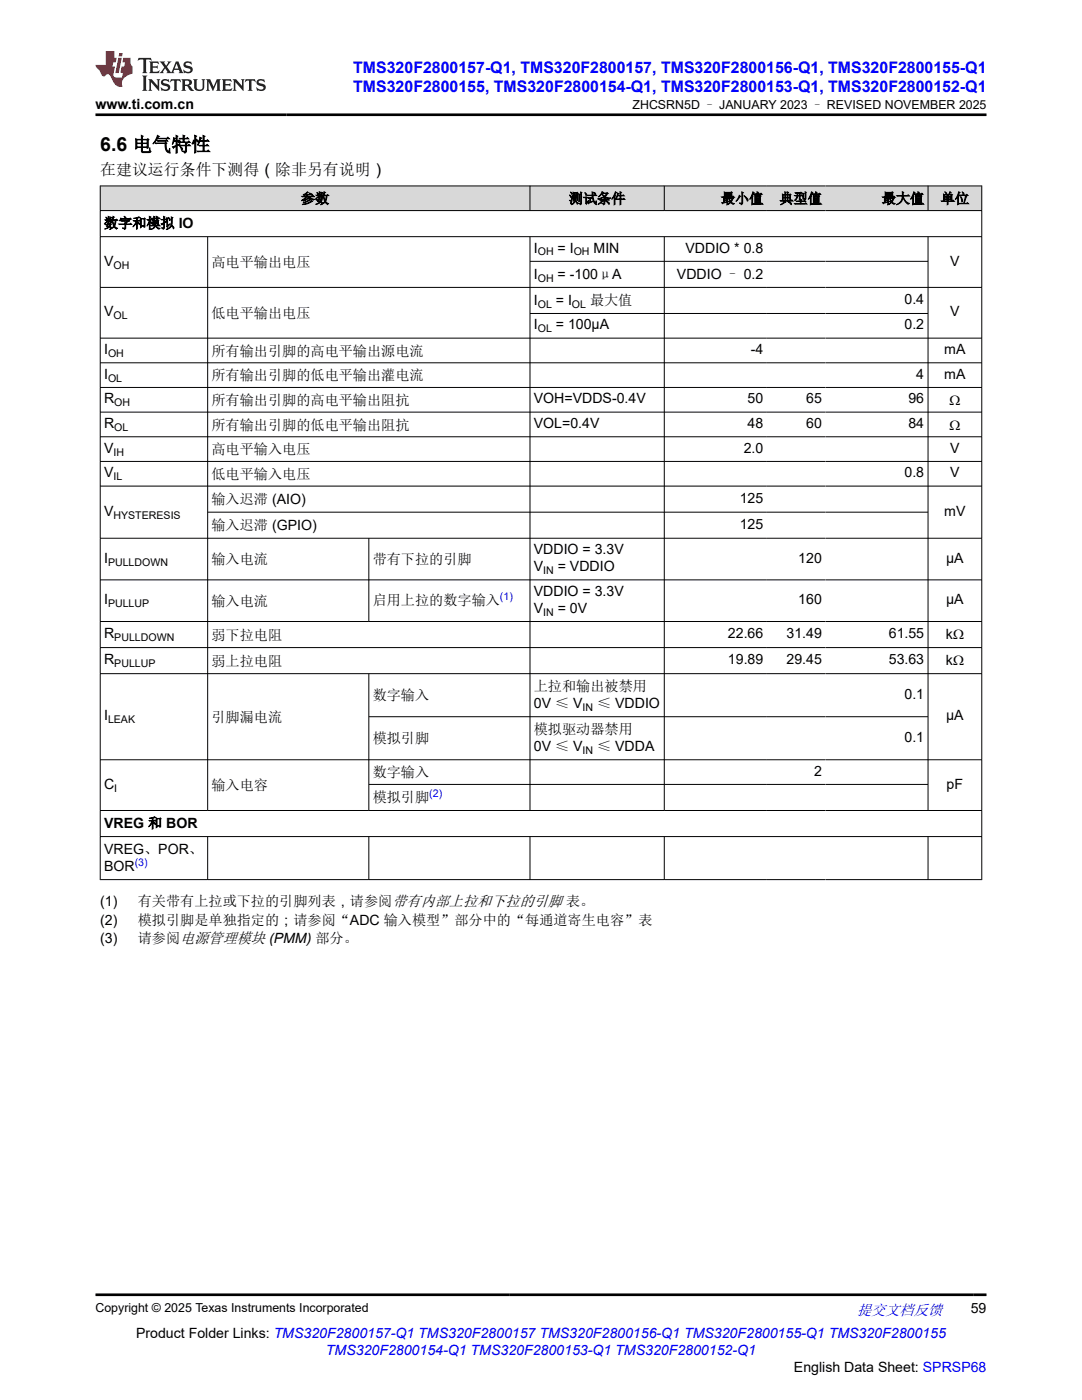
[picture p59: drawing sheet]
<svg xmlns="http://www.w3.org/2000/svg" width="216mm" height="279mm" viewBox="0 0 216 279" stroke-linecap="round" stroke-linejoin="round" font-family="sans-serif">
<defs><g id="words">
<text font-size="3.9" x="20" y="30.2">6.6 电气特性</text>
<g font-size="3.2" fill="#00f">
<text x="70.5" y="14.5">TMS320F2800157-Q1, TMS320F2800157, TMS320F2800156-Q1, TMS320F2800155-Q1</text>
<text x="70.5" y="18.3">TMS320F2800155, TMS320F2800154-Q1, TMS320F2800153-Q1, TMS320F2800152-Q1</text>
</g>
<text font-size="3.2" x="20" y="34.9">在建议运行条件下测得（除非另有说明）</text>
<text font-size="3" fill="#00f" x="171" y="262.4">提交文档反馈</text>
<g font-size="2.8">
<text x="19.1" y="21.7">www.ti.com.cn</text>
<text x="60.1" y="40.6">参数</text>
<text x="113.5" y="40.6">测试条件</text>
<text x="143.9" y="40.6">最小值</text>
<text x="155.5" y="40.6">典型值</text>
<text x="175.9" y="40.6">最大值</text>
<text x="187.7" y="40.6">单位</text>
<text x="20.8" y="45.5">数字和模拟 IO</text>
<text x="20.8" y="53">V</text>
<text x="42.2" y="53.3">高电平输出电压</text>
<text x="106.5" y="50.4">I</text>
<text x="111.3" y="50.4">= I</text>
<text x="118.4" y="50.4">MIN</text>
<text x="136.8" y="50.4">VDDIO * 0.8</text>
<text x="189.6" y="53">V</text>
<text x="106.5" y="55.6">I</text>
<text x="111.3" y="55.6">= -100μA</text>
<text x="135.1" y="55.6">VDDIO – 0.2</text>
<text x="20.8" y="63.2">V</text>
<text x="42.2" y="63.4">低电平输出电压</text>
<text x="106.5" y="60.8">I</text>
<text x="106.5" y="65.8">I</text>
<text x="110.9" y="60.8">= I</text>
<text x="110.9" y="65.8">= 100µA</text>
<text x="117.7" y="60.8">最大值</text>
<text x="180.5" y="60.7">0.4</text>
<text x="180.5" y="65.8">0.2</text>
<text x="189.6" y="63.2">V</text>
<text x="20.8" y="70.7">I</text>
<text x="42.2" y="71">所有输出引脚的高电平输出源电流</text>
<text x="149.8" y="70.7">-4</text>
<text x="188.4" y="70.7">mA</text>
<text x="20.8" y="75.6">I</text>
<text x="42.2" y="75.9">所有输出引脚的低电平输出灌电流</text>
<text x="182.8" y="75.6">4</text>
<text x="188.4" y="75.6">mA</text>
<text x="20.8" y="80.5">R</text>
<text x="42.2" y="80.8">所有输出引脚的高电平输出阻抗</text>
<text x="106.5" y="80.5">VOH=VDDS-0.4V</text>
<text x="149.2" y="80.5">50</text>
<text x="160.9" y="80.5">65</text>
<text x="181.3" y="80.5">96</text>
<text x="189.5" y="80.8">Ω</text>
<text x="20.8" y="85.4">R</text>
<text x="42.2" y="85.7">所有输出引脚的低电平输出阻抗</text>
<text x="106.5" y="85.4">VOL=0.4V</text>
<text x="149.2" y="85.4">48</text>
<text x="160.9" y="85.4">60</text>
<text x="181.3" y="85.4">84</text>
<text x="189.5" y="85.7">Ω</text>
<text x="20.8" y="90.4">V</text>
<text x="20.8" y="95.3">V</text>
<text x="42.2" y="90.6">高电平输入电压</text>
<text x="42.2" y="95.6">低电平输入电压</text>
<text x="148.4" y="90.4">2.0</text>
<text x="180.5" y="95.3">0.8</text>
<text x="189.6" y="90.4">V</text>
<text x="189.6" y="95.3">V</text>
<text x="42.2" y="100.5">输入迟滞 (AIO)</text>
<text x="147.6" y="100.3">125</text>
<text x="20.8" y="102.9">V</text>
<text x="42.2" y="105.7">输入迟滞 (GPIO)</text>
<text x="147.6" y="105.5">125</text>
<text x="188.4" y="102.9">mV</text>
<text x="20.8" y="112.3">I</text>
<text x="42.2" y="112.6">输入电流</text>
<text x="74.4" y="112.6">带有下拉的引脚</text>
<text x="106.5" y="110.6">VDDIO = 3.3V</text>
<text x="106.5" y="114">V</text>
<text x="111.3" y="114">= VDDIO</text>
<text x="159.3" y="112.3">120</text>
<text x="188.8" y="112.3">µA</text>
<text x="106.5" y="118.9">VDDIO = 3.3V</text>
<text x="20.8" y="120.6">I</text>
<text x="42.2" y="120.9">输入电流</text>
<text x="74.4" y="120.8">启用上拉的数字输入</text>
<text x="106.5" y="122.3">V</text>
<text x="111.3" y="122.3">= 0V</text>
<text x="159.3" y="120.6">160</text>
<text x="188.8" y="120.6">µA</text>
<text x="20.8" y="127.4">R</text>
<text x="42.2" y="127.7">弱下拉电阻</text>
<text x="145.3" y="127.4">22.66</text>
<text x="156.9" y="127.4">31.49</text>
<text x="177.4" y="127.4">61.55</text>
<text x="188.8" y="127.5">kΩ</text>
<text x="20.8" y="132.6">R</text>
<text x="42.2" y="132.9">弱上拉电阻</text>
<text x="106.5" y="137.9">上拉和输出被禁用</text>
<text x="145.3" y="132.6">19.89</text>
<text x="156.9" y="132.6">29.45</text>
<text x="177.4" y="132.6">53.63</text>
<text x="188.8" y="132.7">kΩ</text>
<text x="20.8" y="143.8">I</text>
<text x="74.4" y="139.8">数字输入</text>
<text x="106.5" y="141.3">0V ≤ V</text>
<text x="119.1" y="141.3">≤ VDDIO</text>
<text x="180.5" y="139.5">0.1</text>
<text x="188.8" y="143.8">µA</text>
<text x="42.2" y="144">引脚漏电流</text>
<text x="74.4" y="148.3">模拟引脚</text>
<text x="106.5" y="146.5">模拟驱动器禁用</text>
<text x="106.5" y="149.9">0V ≤ V</text>
<text x="119.1" y="149.9">≤ VDDA</text>
<text x="180.5" y="148.1">0.1</text>
<text x="74.4" y="155.1">数字输入</text>
<text x="162.4" y="154.8">2</text>
<text x="20.8" y="157.4">C</text>
<text x="42.2" y="157.7">输入电容</text>
<text x="74.4" y="160">模拟引脚</text>
<text x="188.9" y="157.4">pF</text>
<text x="20.8" y="165.2">VREG 和 BOR</text>
<text x="20.8" y="170.4">VREG、POR、</text>
<text x="20.8" y="173.8">BOR</text>
<text x="20" y="180.9">(1)</text>
<text x="20" y="184.6">(2)</text>
<text x="27.5" y="180.9">有关带有上拉或下拉的引脚列表，请参阅带有内部上拉和下拉的引脚 表。</text>
<text x="27.5" y="184.6">模拟引脚是单独指定的；请参阅“ADC 输入模型”部分中的“每通道寄生电容”表</text>
<text x="20" y="188.2">(3)</text>
<text x="27.5" y="188.2">请参阅电源管理模块 (PMM) 部分。</text>
<text x="193.7" y="262.1">59</text>
<text x="27.2" y="266.9">Product Folder Links: TMS320F2800157-Q1 TMS320F2800157 TMS320F2800156-Q1 TMS320F2800155-Q1 TMS320F2800155</text>
<text x="158.4" y="273.7">English Data Sheet: SPRSP68</text>
</g>
<text font-size="2.8" fill="#00f" x="65" y="270.3">TMS320F2800154-Q1 TMS320F2800153-Q1 TMS320F2800152-Q1</text>
<g font-size="2.5">
<text x="126.2" y="21.8">ZHCSRN5D – JANUARY 2023 – REVISED NOVEMBER 2025</text>
<text x="19.1" y="261.8">Copyright © 2025 Texas Instruments Incorporated</text>
</g>
<g font-size="2.1">
<text x="22.6" y="53.6">OH</text>
<text x="107.3" y="51">OH</text>
<text x="114.5" y="51">OH</text>
<text x="107.3" y="56.2">OH</text>
<text x="22.6" y="63.7">OL</text>
<text x="107.3" y="61.4">OL</text>
<text x="114.1" y="61.4">OL</text>
<text x="21.6" y="71.2">OH</text>
<text x="107.3" y="66.3">OL</text>
<text x="21.6" y="76.2">OL</text>
<text x="22.8" y="81.1">OH</text>
<text x="22.8" y="86">OL</text>
<text x="22.6" y="90.9">IH</text>
<text x="22.6" y="95.8">IL</text>
<text x="22.6" y="103.5">HYSTERESIS</text>
<text x="21.6" y="112.9">PULLDOWN</text>
<text x="108.4" y="114.6">IN</text>
<text x="21.6" y="121.2">PULLUP</text>
<text x="108.4" y="122.9">IN</text>
<text x="22.8" y="127.9">PULLDOWN</text>
<text x="22.8" y="133.1">PULLUP</text>
<text x="116.2" y="141.9">IN</text>
<text x="21.6" y="144.3">LEAK</text>
<text x="116.2" y="150.5">IN</text>
<text x="22.8" y="158">I</text>
</g>
<g font-size="2.1" fill="#00f">
<text x="99.8" y="119.8">(1)</text>
<text x="85.7" y="159.1">(2)</text>
<text x="26.9" y="172.9">(3)</text>
</g>
</g></defs>
<g fill="#d8d8d8">
<path d="M20 37.1h175.9v4.9h-175.9z" fill-rule="evenodd"/>
<path d="M20.1 37.2h85.6v4.8h-85.6z" fill-rule="evenodd"/>
<path d="M105.8 37.2h26.7v4.8h-26.7z" fill-rule="evenodd"/>
<path d="M132.6 37.2h20.4v4.8h-20.4z" fill-rule="evenodd"/>
<path d="M153 37.2h11.7v4.8h-11.7z" fill-rule="evenodd"/>
<path d="M164.7 37.2h20.4v4.8h-20.4z" fill-rule="evenodd"/>
<path d="M185.2 37.2h10.6v4.8h-10.6z" fill-rule="evenodd"/>
</g>
<g fill="none" stroke="#000" stroke-width=".2">
<path d="M19.9 37.1h176.1M20 37v138.6M105.8 37v5.1M132.6 37v5.1M185.2 37v5.1M195.9 37v138.6M19.9 42h176.1M19.9 47.2h176.1M19.9 57.4h176.1M41.4 47.2v114.6M105.8 47.2v114.6M105.8 52.2h79.4"/>
<path d="M132.6 47.2v114.6M185.2 47.2v114.6M19.9 67.5h176.1M19.9 72.4h176.1M19.9 77.3h176.1M105.8 62.6h79.4M19.9 82.2h176.1M19.9 87.2h176.1M19.9 92.1h176.1M19.9 97h176.1M19.9 107.4h176.1M19.9 115.7h176.1"/>
<path d="M41.4 102.2h143.8M73.6 107.4v16.7M19.9 124h176.1M19.9 129.2h176.1M19.9 134.4h176.1M73.6 134.4v27.4M19.9 151.6h176.1M73.6 143h111.6M73.6 156.5h111.6M19.9 161.8h176.1M19.9 167h176.1M19.9 175.5h176.1"/>
<path d="M41.4 167v8.6M73.6 167v8.6M105.8 167v8.6M132.6 167v8.6M185.2 167v8.6"/>
</g>
<path d="M27.7 11.6l-.2 .5 .5-.2h.6v.1v2.2l-.2 .4h1l-.2-.4v-2.2v-.1h.5l.5 .2-.1-.5zM29.8 12.3l.2 .4v1.5l-.2 .4h1.9l.1-.6a1.08 1.08 0 0 1-1.3 .2v-.7h.6l.4 .2v-.7l-.4 .2h-.6v-.5l.2-.2a1 1 0 0 1 1 .3l-.1-.5zM31.8 12.3l1 1.1-1 1.2h.9l-.2-.2 .4-.8 .5 .8-.2 .2h1.6l-.2-.2 .1-.5h1l.1 .5-.1 .2h.9l-.2-.3-.8-2h-.5l-1 2.2-.8-1.1 .9-1.1h-.8l.2 .2-.5 .6-.3-.6 .1-.2zM35.2 12.7l.4 1h-.8zM36.8 12.4a.65 .65 0 0 0-.2 .7 .65 .65 0 0 0 .6 .5l.7 .1 .1 .3a.79 .79 0 0 1-.7 .4 .79 .79 0 0 1-.7-.5l.1 .7 .2-.1a.93 .93 0 0 0 1.1 .1 .93 .93 0 0 0 .4-1 1.46 1.46 0 0 0-1.2-.6l-.1-.3a1.09 1.09 0 0 1 1.2 .2l-.2-.6-.1 .1-.6-.2zM28.4 15.1l.2 .4v2.2l-.2 .4h1l-.2-.4v-2.2l.2-.4zM29.6 15.8l.2 .4v1.5l-.2 .4h.8l-.3-.4v-1.3l1.7 1.8v-2l.2-.4h-.8l.2 .2 .1 1.1-1.2-1.3zM32.3 15.9a.65 .65 0 0 0-.2 .8 .65 .65 0 0 0 .7 .4l.6 .2 .1 .2a.79 .79 0 0 1-.7 .4 .79 .79 0 0 1-.7-.5l.1 .7 .2-.1a.93 .93 0 0 0 1.1 .1 .93 .93 0 0 0 .4-.9 1.46 1.46 0 0 0-1.2-.6l-.1-.4a1.09 1.09 0 0 1 1.2 .2l-.2-.6-.1 .1-.6-.1zM34.1 15.8l-.1 .6a.63 .63 0 0 1 .7-.3l.1 1.6-.3 .4h1l-.2-.4v-1.6a.66 .66 0 0 1 .8 .3l-.1-.6zM36.2 15.8l.2 .4v1.5l-.2 .4h.9l-.2-.2v-.7h.5l.1 .2a.79 .79 0 0 0 1.2 .6l-1-.9a.61 .61 0 0 0 .6-.6 .61 .61 0 0 0-.5-.7zM36.9 16.1h.2a.47 .47 0 0 1 .5 .1 .47 .47 0 0 1 .1 .5l-.2 .1-.6 .1zM38.5 15.8l.2 .2a2.27 2.27 0 0 0 .4 2 1.04 1.04 0 0 0 1.7-.7v-1.3l.2-.2h-.8l.2 .4v1.1a.6 .6 0 0 1-.6 .6 .6 .6 0 0 1-.6-.6v-1.1l.3-.4zM41.1 15.8l.2 .4v1.5l-.2 .4h.7l-.2-.4v-1.4l.9 1.9 .8-1.9v1.4l-.2 .4h1l-.3-.4v-1.5l.3-.4h-.8l-.7 1.5-.7-1.5zM44.3 15.8l.2 .4v1.5l-.2 .4h1.9l.1-.6a1.09 1.09 0 0 1-1.3 .2v-.7h.6l.4 .2v-.6l-.4 .2h-.6v-.6l.2-.1a1.01 1.01 0 0 1 1 .3l-.1-.6zM46.4 15.8l.3 .4v1.5l-.3 .4h.8l-.2-.4v-1.3l1.6 1.8v-2l.2-.4h-.7l.2 .2v1.1l-1.2-1.3zM49 15.8l-.1 .6a.63 .63 0 0 1 .8-.3v1.6l-.3 .4h1l-.2-.4v-1.6a.66 .66 0 0 1 .8 .3l-.1-.6zM51.4 15.9a.65 .65 0 0 0-.2 .8 .65 .65 0 0 0 .6 .4l.6 .2 .2 .2a.79 .79 0 0 1-.8 .4 .79 .79 0 0 1-.6-.5l.1 .7 .2-.1a.93 .93 0 0 0 1 .1 .93 .93 0 0 0 .5-.9 1.46 1.46 0 0 0-1.3-.6l-.1-.4a1.09 1.09 0 0 1 1.3 .2l-.2-.6-.2 .1-.5-.1z" fill="#231f20"/>
<path d="M21.1 10.2v2.8h-2v.3l.9 1a.95 .95 0 0 0 .9 .9 .59 .59 0 0 1 .6-.4 .59 .59 0 0 1 .5 .4l.4 .7a1.59 1.59 0 0 0 2.1 1.4 1.61 1.61 0 0 1 1-2.3l1-.3-.1-1.5a1.59 1.59 0 0 1-.4-1.7h-1.4l-.2 .9h.5l-.1 .9h-.5l-.2 1v.2l.4 .1-.2 .9h-.6a.73 .73 0 0 1-1.1-.7l.3-1.5h-.5l.2-.9h.5l.2-.9h-.5v-1.3zM23.6 11.5l-.6 3.1h.7l.6-3.1zM23.8 10.6l-.1 .6h.7l.1-.6z" fill="#ed1c24"/>
<path d="M19.1 22.9h177.8M19.1 258.4h177.8" fill="none" stroke="#000" stroke-width=".53"/>
<use href="#words"/>
</svg>
